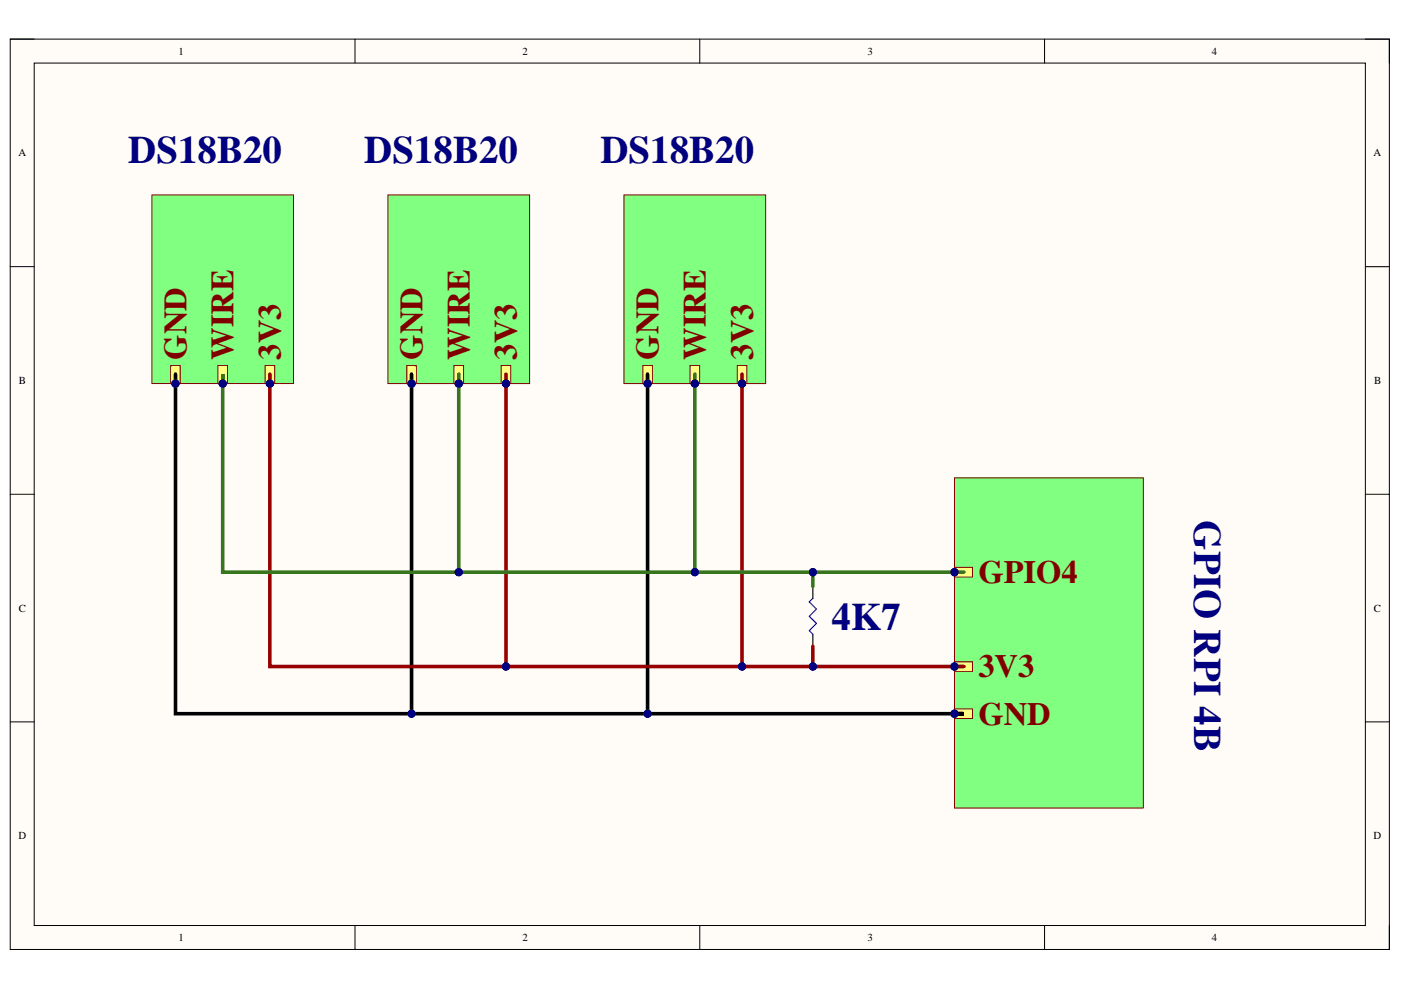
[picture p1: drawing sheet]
<svg xmlns="http://www.w3.org/2000/svg" width="297mm" height="210mm" viewBox="0 0 297 210" stroke-linecap="round" stroke-linejoin="round" font-family="sans-serif">
<defs><g id="words">
<g font-size="8.2" fill="#000080">
<text x="27.2" y="34.5">DS18B20</text>
<text x="77.2" y="34.5">DS18B20</text>
<text x="127.3" y="34.5">DS18B20</text>
<text x="253.2" y="110.3" transform="rotate(90 253.2 110.3)">GPIO RPI 4B</text>
<text x="176.3" y="133.5">4K7</text>
</g>
<g font-size="6.9" fill="#800000">
<text x="39.5" y="76.3" transform="rotate(-90 39.5 76.3)">GND</text>
<text x="49.5" y="76.3" transform="rotate(-90 49.5 76.3)">WIRE</text>
<text x="59.5" y="76.3" transform="rotate(-90 59.5 76.3)">3V3</text>
<text x="89.6" y="76.3" transform="rotate(-90 89.6 76.3)">GND</text>
<text x="99.6" y="76.3" transform="rotate(-90 99.6 76.3)">WIRE</text>
<text x="109.6" y="76.3" transform="rotate(-90 109.6 76.3)">3V3</text>
<text x="139.6" y="76.3" transform="rotate(-90 139.6 76.3)">GND</text>
<text x="149.6" y="76.3" transform="rotate(-90 149.6 76.3)">WIRE</text>
<text x="159.7" y="76.3" transform="rotate(-90 159.7 76.3)">3V3</text>
<text x="207.4" y="123.6">GPIO4</text>
<text x="207.4" y="143.6">3V3</text>
<text x="207.4" y="153.6">GND</text>
</g>
<g font-size="2.3">
<text x="37.9" y="11.6">1</text>
<text x="110.8" y="11.6">2</text>
<text x="183.9" y="11.6">3</text>
<text x="256.9" y="11.6">4</text>
<text x="3.9" y="33.2">A</text>
<text x="291.2" y="33.2">A</text>
<text x="4" y="81.4">B</text>
<text x="291.3" y="81.4">B</text>
<text x="4" y="129.7">C</text>
<text x="291.3" y="129.7">C</text>
<text x="3.9" y="177.9">D</text>
<text x="291.2" y="177.9">D</text>
<text x="37.9" y="199.5">1</text>
<text x="110.8" y="199.5">2</text>
<text x="183.9" y="199.5">3</text>
<text x="256.9" y="199.5">4</text>
</g>
</g></defs>
<path d="M2.2 8.3h292.4v193h-292.4z" fill-rule="evenodd" fill="#fffcf8"/>
<path d="M2.2 8.3h292.4v193h-292.4z" fill="none" stroke="#000" stroke-width=".21"/>
<path d="M7.3 13.4h282.2v182.8h-282.2z" fill-rule="evenodd" fill="#fffcf8"/>
<g fill="none" stroke="#000" stroke-width=".21">
<path d="M2.2 8.3h5.1M7.3 13.4h282.2v182.8h-282.2zM75.3 8.3v5.1M148.4 8.3v5.1M221.5 8.3v5.1M289.5 8.3h5.1v5.1M2.2 56.5h5.1M289.5 56.5h5.1M2.2 104.8h5.1M289.5 104.8h5.1M2.2 153.1h5.1M289.5 153.1h5.1"/>
<path d="M75.3 196.2v5.1M148.4 196.2v5.1M221.5 196.2v5.1M294.6 196.2v5.1"/>
</g>
<path d="M32.2 41.3h30v40h-30z" fill-rule="evenodd" fill="#80ff80"/>
<path d="M32.2 41.3h30v40h-30z" fill="none" stroke="#800000" stroke-width=".21"/>
<circle cx="37.2" cy="81.3" r=".76" fill="#000080"/>
<circle cx="37.2" cy="81.3" r=".76" fill="none" stroke="#000080" stroke-width=".21"/>
<circle cx="47.2" cy="81.3" r=".76" fill="#000080"/>
<circle cx="47.2" cy="81.3" r=".76" fill="none" stroke="#000080" stroke-width=".21"/>
<circle cx="57.2" cy="81.3" r=".76" fill="#000080"/>
<circle cx="57.2" cy="81.3" r=".76" fill="none" stroke="#000080" stroke-width=".21"/>
<path d="M36.2 77.5h2v3.8h-2z" fill-rule="evenodd" fill="#ffff80"/>
<path d="M36.2 77.5h2v3.8h-2z" fill="none" stroke="#800000" stroke-width=".21"/>
<circle cx="37.2" cy="81.3" r=".76" fill="#000080"/>
<circle cx="37.2" cy="81.3" r=".76" fill="none" stroke="#000080" stroke-width=".21"/>
<path d="M46.2 77.5h2v3.8h-2z" fill-rule="evenodd" fill="#ffff80"/>
<path d="M46.2 77.5h2v3.8h-2z" fill="none" stroke="#800000" stroke-width=".21"/>
<circle cx="47.2" cy="81.3" r=".76" fill="#000080"/>
<circle cx="47.2" cy="81.3" r=".76" fill="none" stroke="#000080" stroke-width=".21"/>
<path d="M56.2 77.5h2v3.8h-2z" fill-rule="evenodd" fill="#ffff80"/>
<path d="M56.2 77.5h2v3.8h-2z" fill="none" stroke="#800000" stroke-width=".21"/>
<circle cx="57.2" cy="81.3" r=".76" fill="#000080"/>
<circle cx="57.2" cy="81.3" r=".76" fill="none" stroke="#000080" stroke-width=".21"/>
<path d="M82.2 41.3h30.1v40h-30.1z" fill-rule="evenodd" fill="#80ff80"/>
<path d="M82.2 41.3h30.1v40h-30.1z" fill="none" stroke="#800000" stroke-width=".21"/>
<circle cx="87.3" cy="81.3" r=".76" fill="#000080"/>
<circle cx="87.3" cy="81.3" r=".76" fill="none" stroke="#000080" stroke-width=".21"/>
<circle cx="97.3" cy="81.3" r=".76" fill="#000080"/>
<circle cx="97.3" cy="81.3" r=".76" fill="none" stroke="#000080" stroke-width=".21"/>
<circle cx="107.3" cy="81.3" r=".76" fill="#000080"/>
<circle cx="107.3" cy="81.3" r=".76" fill="none" stroke="#000080" stroke-width=".21"/>
<path d="M86.2 77.5h2.1v3.8h-2.1z" fill-rule="evenodd" fill="#ffff80"/>
<path d="M86.2 77.5h2.1v3.8h-2.1z" fill="none" stroke="#800000" stroke-width=".21"/>
<circle cx="87.3" cy="81.3" r=".76" fill="#000080"/>
<circle cx="87.3" cy="81.3" r=".76" fill="none" stroke="#000080" stroke-width=".21"/>
<path d="M96.2 77.5h2.1v3.8h-2.1z" fill-rule="evenodd" fill="#ffff80"/>
<path d="M96.2 77.5h2.1v3.8h-2.1z" fill="none" stroke="#800000" stroke-width=".21"/>
<circle cx="97.3" cy="81.3" r=".76" fill="#000080"/>
<circle cx="97.3" cy="81.3" r=".76" fill="none" stroke="#000080" stroke-width=".21"/>
<path d="M106.3 77.5h2v3.8h-2z" fill-rule="evenodd" fill="#ffff80"/>
<path d="M106.3 77.5h2v3.8h-2z" fill="none" stroke="#800000" stroke-width=".21"/>
<circle cx="107.3" cy="81.3" r=".76" fill="#000080"/>
<circle cx="107.3" cy="81.3" r=".76" fill="none" stroke="#000080" stroke-width=".21"/>
<path d="M132.3 41.3h30v40h-30z" fill-rule="evenodd" fill="#80ff80"/>
<path d="M132.3 41.3h30v40h-30z" fill="none" stroke="#800000" stroke-width=".21"/>
<circle cx="137.3" cy="81.3" r=".76" fill="#000080"/>
<circle cx="137.3" cy="81.3" r=".76" fill="none" stroke="#000080" stroke-width=".21"/>
<circle cx="147.3" cy="81.3" r=".76" fill="#000080"/>
<circle cx="147.3" cy="81.3" r=".76" fill="none" stroke="#000080" stroke-width=".21"/>
<circle cx="157.3" cy="81.3" r=".76" fill="#000080"/>
<circle cx="157.3" cy="81.3" r=".76" fill="none" stroke="#000080" stroke-width=".21"/>
<path d="M136.3 77.5h2v3.8h-2z" fill-rule="evenodd" fill="#ffff80"/>
<path d="M136.3 77.5h2v3.8h-2z" fill="none" stroke="#800000" stroke-width=".21"/>
<circle cx="137.3" cy="81.3" r=".76" fill="#000080"/>
<circle cx="137.3" cy="81.3" r=".76" fill="none" stroke="#000080" stroke-width=".21"/>
<path d="M146.3 77.5h2v3.8h-2z" fill-rule="evenodd" fill="#ffff80"/>
<path d="M146.3 77.5h2v3.8h-2z" fill="none" stroke="#800000" stroke-width=".21"/>
<circle cx="147.3" cy="81.3" r=".76" fill="#000080"/>
<circle cx="147.3" cy="81.3" r=".76" fill="none" stroke="#000080" stroke-width=".21"/>
<path d="M156.3 77.5h2v3.8h-2z" fill-rule="evenodd" fill="#ffff80"/>
<path d="M156.3 77.5h2v3.8h-2z" fill="none" stroke="#800000" stroke-width=".21"/>
<circle cx="157.3" cy="81.3" r=".76" fill="#000080"/>
<circle cx="157.3" cy="81.3" r=".76" fill="none" stroke="#000080" stroke-width=".21"/>
<path d="M172.3 124.3v2.6M172.3 134.5v2.5" fill="none" stroke="#000" stroke-width=".25"/>
<path d="M172.3 126.9l-.7 .7 1.5 1.5-1.5 1.6 1.5 1.5-1.5 1.5 .7 .8" fill="none" stroke="#00f" stroke-width=".25"/>
<path d="M202.4 101.3h40v70h-40z" fill-rule="evenodd" fill="#80ff80"/>
<path d="M202.4 101.3h40v70h-40z" fill="none" stroke="#800000" stroke-width=".21"/>
<circle cx="202.4" cy="121.3" r=".76" fill="#000080"/>
<circle cx="202.4" cy="121.3" r=".76" fill="none" stroke="#000080" stroke-width=".21"/>
<circle cx="202.4" cy="141.3" r=".76" fill="#000080"/>
<circle cx="202.4" cy="141.3" r=".76" fill="none" stroke="#000080" stroke-width=".21"/>
<circle cx="202.4" cy="151.3" r=".76" fill="#000080"/>
<circle cx="202.4" cy="151.3" r=".76" fill="none" stroke="#000080" stroke-width=".21"/>
<path d="M202.4 120.3h3.8v2h-3.8z" fill-rule="evenodd" fill="#ffff80"/>
<path d="M202.4 120.3h3.8v2h-3.8z" fill="none" stroke="#800000" stroke-width=".21"/>
<circle cx="202.4" cy="121.3" r=".76" fill="#000080"/>
<circle cx="202.4" cy="121.3" r=".76" fill="none" stroke="#000080" stroke-width=".21"/>
<path d="M202.4 140.3h3.8v2h-3.8z" fill-rule="evenodd" fill="#ffff80"/>
<path d="M202.4 140.3h3.8v2h-3.8z" fill="none" stroke="#800000" stroke-width=".21"/>
<circle cx="202.4" cy="141.3" r=".76" fill="#000080"/>
<circle cx="202.4" cy="141.3" r=".76" fill="none" stroke="#000080" stroke-width=".21"/>
<path d="M202.4 150.3h3.8v2h-3.8z" fill-rule="evenodd" fill="#ffff80"/>
<path d="M202.4 150.3h3.8v2h-3.8z" fill="none" stroke="#800000" stroke-width=".21"/>
<circle cx="202.4" cy="151.3" r=".76" fill="#000080"/>
<circle cx="202.4" cy="151.3" r=".76" fill="none" stroke="#000080" stroke-width=".21"/>
<path d="M172.3 137v4.3" fill="none" stroke="#980000" stroke-width=".76"/>
<circle cx="172.3" cy="141.3" r=".76" fill="#000080"/>
<circle cx="172.3" cy="141.3" r=".76" fill="none" stroke="#000080" stroke-width=".21"/>
<path d="M172.3 121.3v3" fill="none" stroke="#38761d" stroke-width=".76"/>
<circle cx="172.3" cy="121.3" r=".76" fill="#000080"/>
<circle cx="172.3" cy="121.3" r=".76" fill="none" stroke="#000080" stroke-width=".21"/>
<path d="M87.3 79.3v72" fill="none" stroke="#000" stroke-width=".76"/>
<circle cx="87.3" cy="81.3" r=".76" fill="#000080"/>
<circle cx="87.3" cy="81.3" r=".76" fill="none" stroke="#000080" stroke-width=".21"/>
<circle cx="87.3" cy="151.3" r=".76" fill="#000080"/>
<circle cx="87.3" cy="151.3" r=".76" fill="none" stroke="#000080" stroke-width=".21"/>
<path d="M107.3 79.3v62" fill="none" stroke="#980000" stroke-width=".76"/>
<circle cx="107.3" cy="81.3" r=".76" fill="#000080"/>
<circle cx="107.3" cy="81.3" r=".76" fill="none" stroke="#000080" stroke-width=".21"/>
<circle cx="107.3" cy="141.3" r=".76" fill="#000080"/>
<circle cx="107.3" cy="141.3" r=".76" fill="none" stroke="#000080" stroke-width=".21"/>
<path d="M137.3 79.3v72" fill="none" stroke="#000" stroke-width=".76"/>
<circle cx="137.3" cy="81.3" r=".76" fill="#000080"/>
<circle cx="137.3" cy="81.3" r=".76" fill="none" stroke="#000080" stroke-width=".21"/>
<circle cx="137.3" cy="151.3" r=".76" fill="#000080"/>
<circle cx="137.3" cy="151.3" r=".76" fill="none" stroke="#000080" stroke-width=".21"/>
<path d="M147.3 79.3v42" fill="none" stroke="#38761d" stroke-width=".76"/>
<circle cx="147.3" cy="81.3" r=".76" fill="#000080"/>
<circle cx="147.3" cy="81.3" r=".76" fill="none" stroke="#000080" stroke-width=".21"/>
<circle cx="147.3" cy="121.3" r=".76" fill="#000080"/>
<circle cx="147.3" cy="121.3" r=".76" fill="none" stroke="#000080" stroke-width=".21"/>
<path d="M157.3 79.3v62" fill="none" stroke="#980000" stroke-width=".76"/>
<circle cx="157.3" cy="81.3" r=".76" fill="#000080"/>
<circle cx="157.3" cy="81.3" r=".76" fill="none" stroke="#000080" stroke-width=".21"/>
<circle cx="157.3" cy="141.3" r=".76" fill="#000080"/>
<circle cx="157.3" cy="141.3" r=".76" fill="none" stroke="#000080" stroke-width=".21"/>
<path d="M57.2 79.3v62h147.2" fill="none" stroke="#980000" stroke-width=".76"/>
<circle cx="202.4" cy="141.3" r=".76" fill="#000080"/>
<circle cx="202.4" cy="141.3" r=".76" fill="none" stroke="#000080" stroke-width=".21"/>
<circle cx="172.3" cy="141.3" r=".76" fill="#000080"/>
<circle cx="172.3" cy="141.3" r=".76" fill="none" stroke="#000080" stroke-width=".21"/>
<circle cx="157.3" cy="141.3" r=".76" fill="#000080"/>
<circle cx="157.3" cy="141.3" r=".76" fill="none" stroke="#000080" stroke-width=".21"/>
<circle cx="107.3" cy="141.3" r=".76" fill="#000080"/>
<circle cx="107.3" cy="141.3" r=".76" fill="none" stroke="#000080" stroke-width=".21"/>
<circle cx="57.2" cy="81.3" r=".76" fill="#000080"/>
<circle cx="57.2" cy="81.3" r=".76" fill="none" stroke="#000080" stroke-width=".21"/>
<path d="M37.2 79.3v72h167.2h-2" fill="none" stroke="#000" stroke-width=".76"/>
<circle cx="37.2" cy="81.3" r=".76" fill="#000080"/>
<circle cx="37.2" cy="81.3" r=".76" fill="none" stroke="#000080" stroke-width=".21"/>
<circle cx="87.3" cy="151.3" r=".76" fill="#000080"/>
<circle cx="87.3" cy="151.3" r=".76" fill="none" stroke="#000080" stroke-width=".21"/>
<circle cx="137.3" cy="151.3" r=".76" fill="#000080"/>
<circle cx="137.3" cy="151.3" r=".76" fill="none" stroke="#000080" stroke-width=".21"/>
<circle cx="202.4" cy="151.3" r=".76" fill="#000080"/>
<circle cx="202.4" cy="151.3" r=".76" fill="none" stroke="#000080" stroke-width=".21"/>
<path d="M47.2 81.3v-2v42h157.2" fill="none" stroke="#38761d" stroke-width=".76"/>
<circle cx="202.4" cy="121.3" r=".76" fill="#000080"/>
<circle cx="202.4" cy="121.3" r=".76" fill="none" stroke="#000080" stroke-width=".21"/>
<circle cx="172.3" cy="121.3" r=".76" fill="#000080"/>
<circle cx="172.3" cy="121.3" r=".76" fill="none" stroke="#000080" stroke-width=".21"/>
<circle cx="147.3" cy="121.3" r=".76" fill="#000080"/>
<circle cx="147.3" cy="121.3" r=".76" fill="none" stroke="#000080" stroke-width=".21"/>
<circle cx="97.3" cy="121.3" r=".76" fill="#000080"/>
<circle cx="97.3" cy="121.3" r=".76" fill="none" stroke="#000080" stroke-width=".21"/>
<circle cx="47.2" cy="81.3" r=".76" fill="#000080"/>
<circle cx="47.2" cy="81.3" r=".76" fill="none" stroke="#000080" stroke-width=".21"/>
<path d="M97.3 79.3v42" fill="none" stroke="#38761d" stroke-width=".76"/>
<circle cx="97.3" cy="121.3" r=".76" fill="#000080"/>
<circle cx="97.3" cy="121.3" r=".76" fill="none" stroke="#000080" stroke-width=".21"/>
<circle cx="97.3" cy="81.3" r=".76" fill="#000080"/>
<circle cx="97.3" cy="81.3" r=".76" fill="none" stroke="#000080" stroke-width=".21"/>
<use href="#words"/>
</svg>
